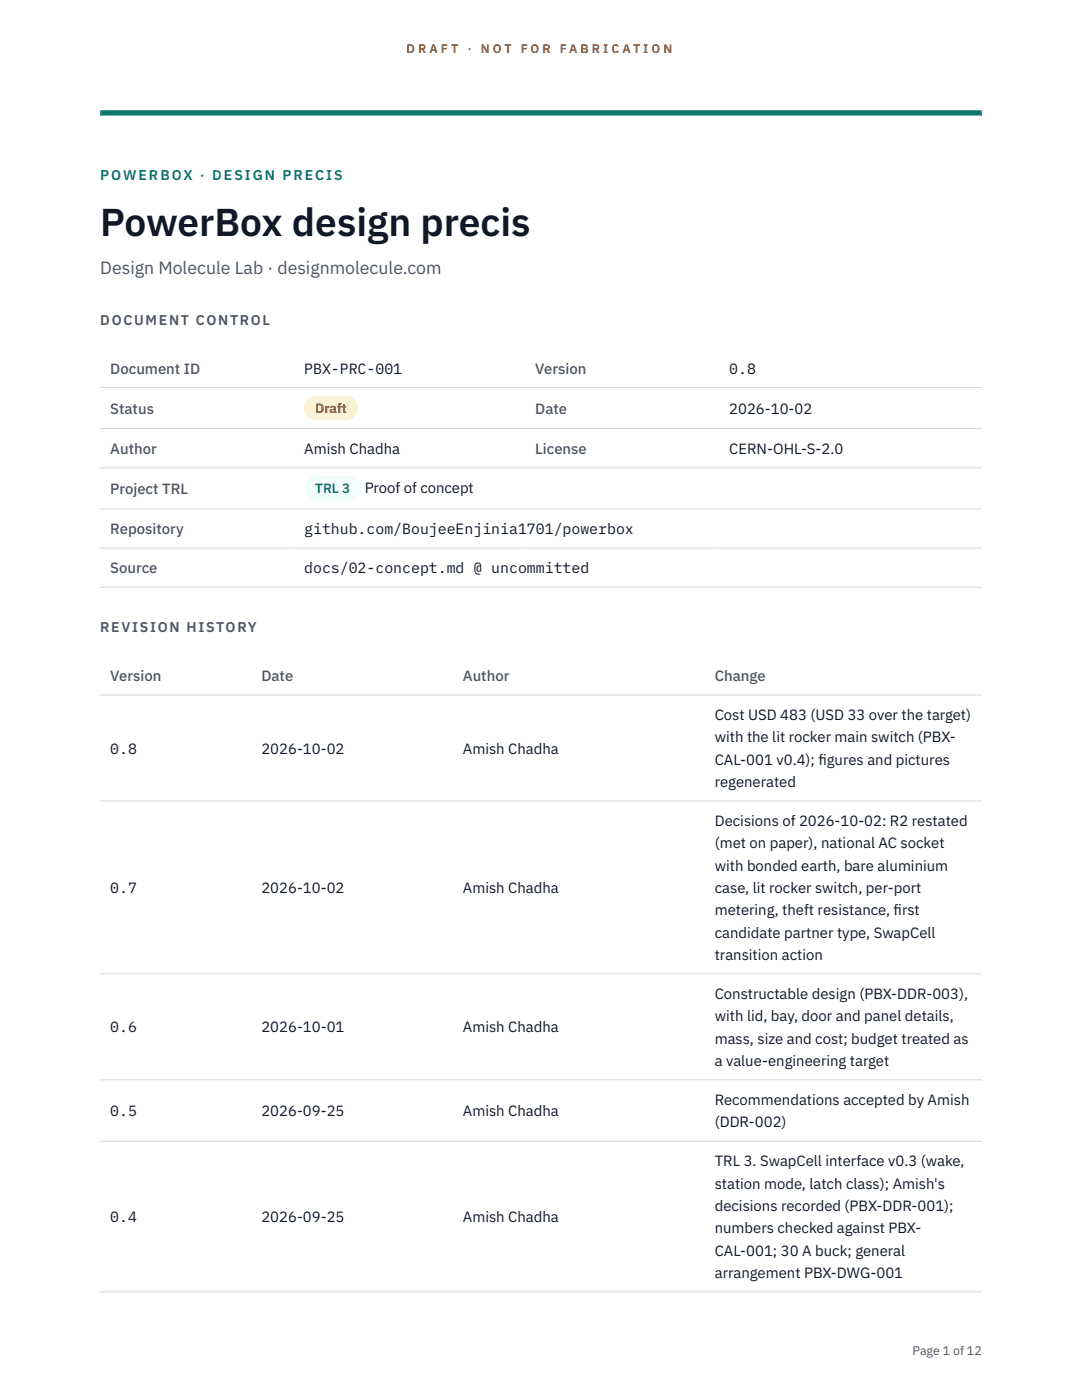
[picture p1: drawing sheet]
<svg xmlns="http://www.w3.org/2000/svg" width="216mm" height="279mm" viewBox="0 0 216 279" stroke-linecap="round" stroke-linejoin="round" font-family="sans-serif">
<defs><g id="words">
<text font-size="7.8" fill="#111827" x="20" y="47.1">PowerBox design precis</text>
<text font-size="3.5" fill="#4b5563" x="20" y="54.6">Design Molecule Lab · designmolecule.com</text>
<g font-size="3" fill="#4b5563">
<text x="22" y="74.5">Document ID</text>
<text x="106.8" y="74.5">Version</text>
<text x="22" y="82.6">Status</text>
<text x="106.8" y="82.6">Date</text>
<text x="22" y="90.6">Author</text>
<text x="106.8" y="90.6">License</text>
<text x="22" y="98.6">Project TRL</text>
<text x="22" y="106.6">Repository</text>
<text x="22" y="114.4">Source</text>
<text x="22" y="135.9">Version</text>
<text x="52.2" y="135.9">Date</text>
<text x="92.4" y="135.9">Author</text>
<text x="142.6" y="135.9">Change</text>
</g>
<g font-size="3" fill="#111827">
<text x="60.7" y="74.5">PBX-PRC-001</text>
<text x="145.5" y="74.5">0.8</text>
<text x="145.5" y="82.6">2026-10-02</text>
<text x="60.7" y="90.6">Amish Chadha</text>
<text x="145.5" y="90.6">CERN-OHL-S-2.0</text>
<text x="72.8" y="98.5">Proof of concept</text>
<text x="60.7" y="106.6">github.com/BoujeeEnjinia1701/powerbox</text>
<text x="60.7" y="114.4">docs/02-concept.md @ uncommitted</text>
<text x="142.6" y="143.7">Cost USD 483 (USD 33 over the target)</text>
<text x="142.6" y="148.2">with the lit rocker main switch (PBX-</text>
<text x="22" y="150.4">0.8</text>
<text x="52.2" y="150.4">2026-10-02</text>
<text x="92.4" y="150.4">Amish Chadha</text>
<text x="142.6" y="152.6">CAL-001 v0.4); f</text>
<text x="163.3" y="152.6">igures and pictures</text>
<text x="142.6" y="157.1">regenerated</text>
<text x="142.6" y="164.9">Decisions of 2026-10-02: R2 restated</text>
<text x="142.6" y="169.3">(met on paper), national AC socket</text>
<text x="142.6" y="173.8">with bonded earth, bare aluminium</text>
<text x="22" y="178.2">0.7</text>
<text x="52.2" y="178.2">2026-10-02</text>
<text x="92.4" y="178.2">Amish Chadha</text>
<text x="142.6" y="178.2">case, lit rocker switch, per-port</text>
<text x="142.6" y="182.7">metering, theft resistance, f</text>
<text x="178.3" y="182.7">irst</text>
<text x="142.6" y="187.1">candidate partner type, SwapCell</text>
<text x="142.6" y="191.5">transition action</text>
<text x="142.6" y="199.4">Constructable design (PBX-DDR-003),</text>
<text x="142.6" y="203.8">with lid, bay, door and panel details,</text>
<text x="22" y="206">0.6</text>
<text x="52.2" y="206">2026-10-01</text>
<text x="92.4" y="206">Amish Chadha</text>
<text x="142.6" y="208.3">mass, size and cost; budget treated as</text>
<text x="142.6" y="212.7">a value-engineering target</text>
<text x="142.6" y="220.5">Recommendations accepted by Amish</text>
<text x="22" y="222.7">0.5</text>
<text x="52.2" y="222.7">2026-09-25</text>
<text x="92.4" y="222.7">Amish Chadha</text>
<text x="142.6" y="225">(DDR-002)</text>
<text x="142.6" y="232.8">TRL 3. SwapCell interface v0.3 (wake,</text>
<text x="142.6" y="237.2">station mode, latch class); Amish's</text>
<text x="22" y="243.9">0.4</text>
<text x="52.2" y="243.9">2026-09-25</text>
<text x="92.4" y="243.9">Amish Chadha</text>
<text x="142.6" y="241.7">decisions recorded (PBX-DDR-001);</text>
<text x="142.6" y="246.1">numbers checked against PBX-</text>
<text x="142.6" y="250.6">CAL-001; 30 A buck; general</text>
<text x="142.6" y="255">arrangement PBX-DWG-001</text>
</g>
<text font-size="2.8" fill="#0f766e" x="20" y="36">POWERBOX · DESIGN PRECIS</text>
<g font-size="2.8" fill="#4b5563">
<text x="20" y="64.8">DOCUMENT CONTROL</text>
<text x="20" y="126.2">REVISION HISTORY</text>
</g>
<text font-size="2.7" fill="#92400e" x="62.9" y="82.5">Draft</text>
<text font-size="2.7" fill="#0f766e" x="62.9" y="98.5">TRL 3</text>
<g font-size="2.5" fill="#b45309">
<text x="81.1" y="10.5">D R A F T</text>
<text x="93.3" y="10.5">·</text>
<text x="95.9" y="10.5">N O T</text>
<text x="103.9" y="10.5">F O R</text>
<text x="111.7" y="10.5">F A B R I C A T I O N</text>
</g>
<text font-size="2.5" fill="#4b5563" x="182.1" y="270.3">Page 1 of 12</text>
</g></defs>
<path d="M20 23.1h175.9zM20 22h175.9v1.1h-175.9z" fill-rule="evenodd" fill="#0f766e"/>
<path d="M20 77.3h175.9M20 85.5h175.9M20 93.4h175.9M20 101.6h175.9M20 109.4h175.9M20 117.2h175.9M20 138.7h175.9M20 159.9h175.9M20 194.3h175.9M20 215.5h175.9M20 227.8h175.9M20 257.8h175.9" fill="none" stroke="#d1d5db" stroke-width=".2"/>
<path d="M60.7 79h10.7v4.9h-10.7z" fill="#fef3c7"/>
<path d="M60.7 95.1h11.4v4.8h-11.4z" fill="#f0fdfa"/>
<use href="#words"/>
</svg>
